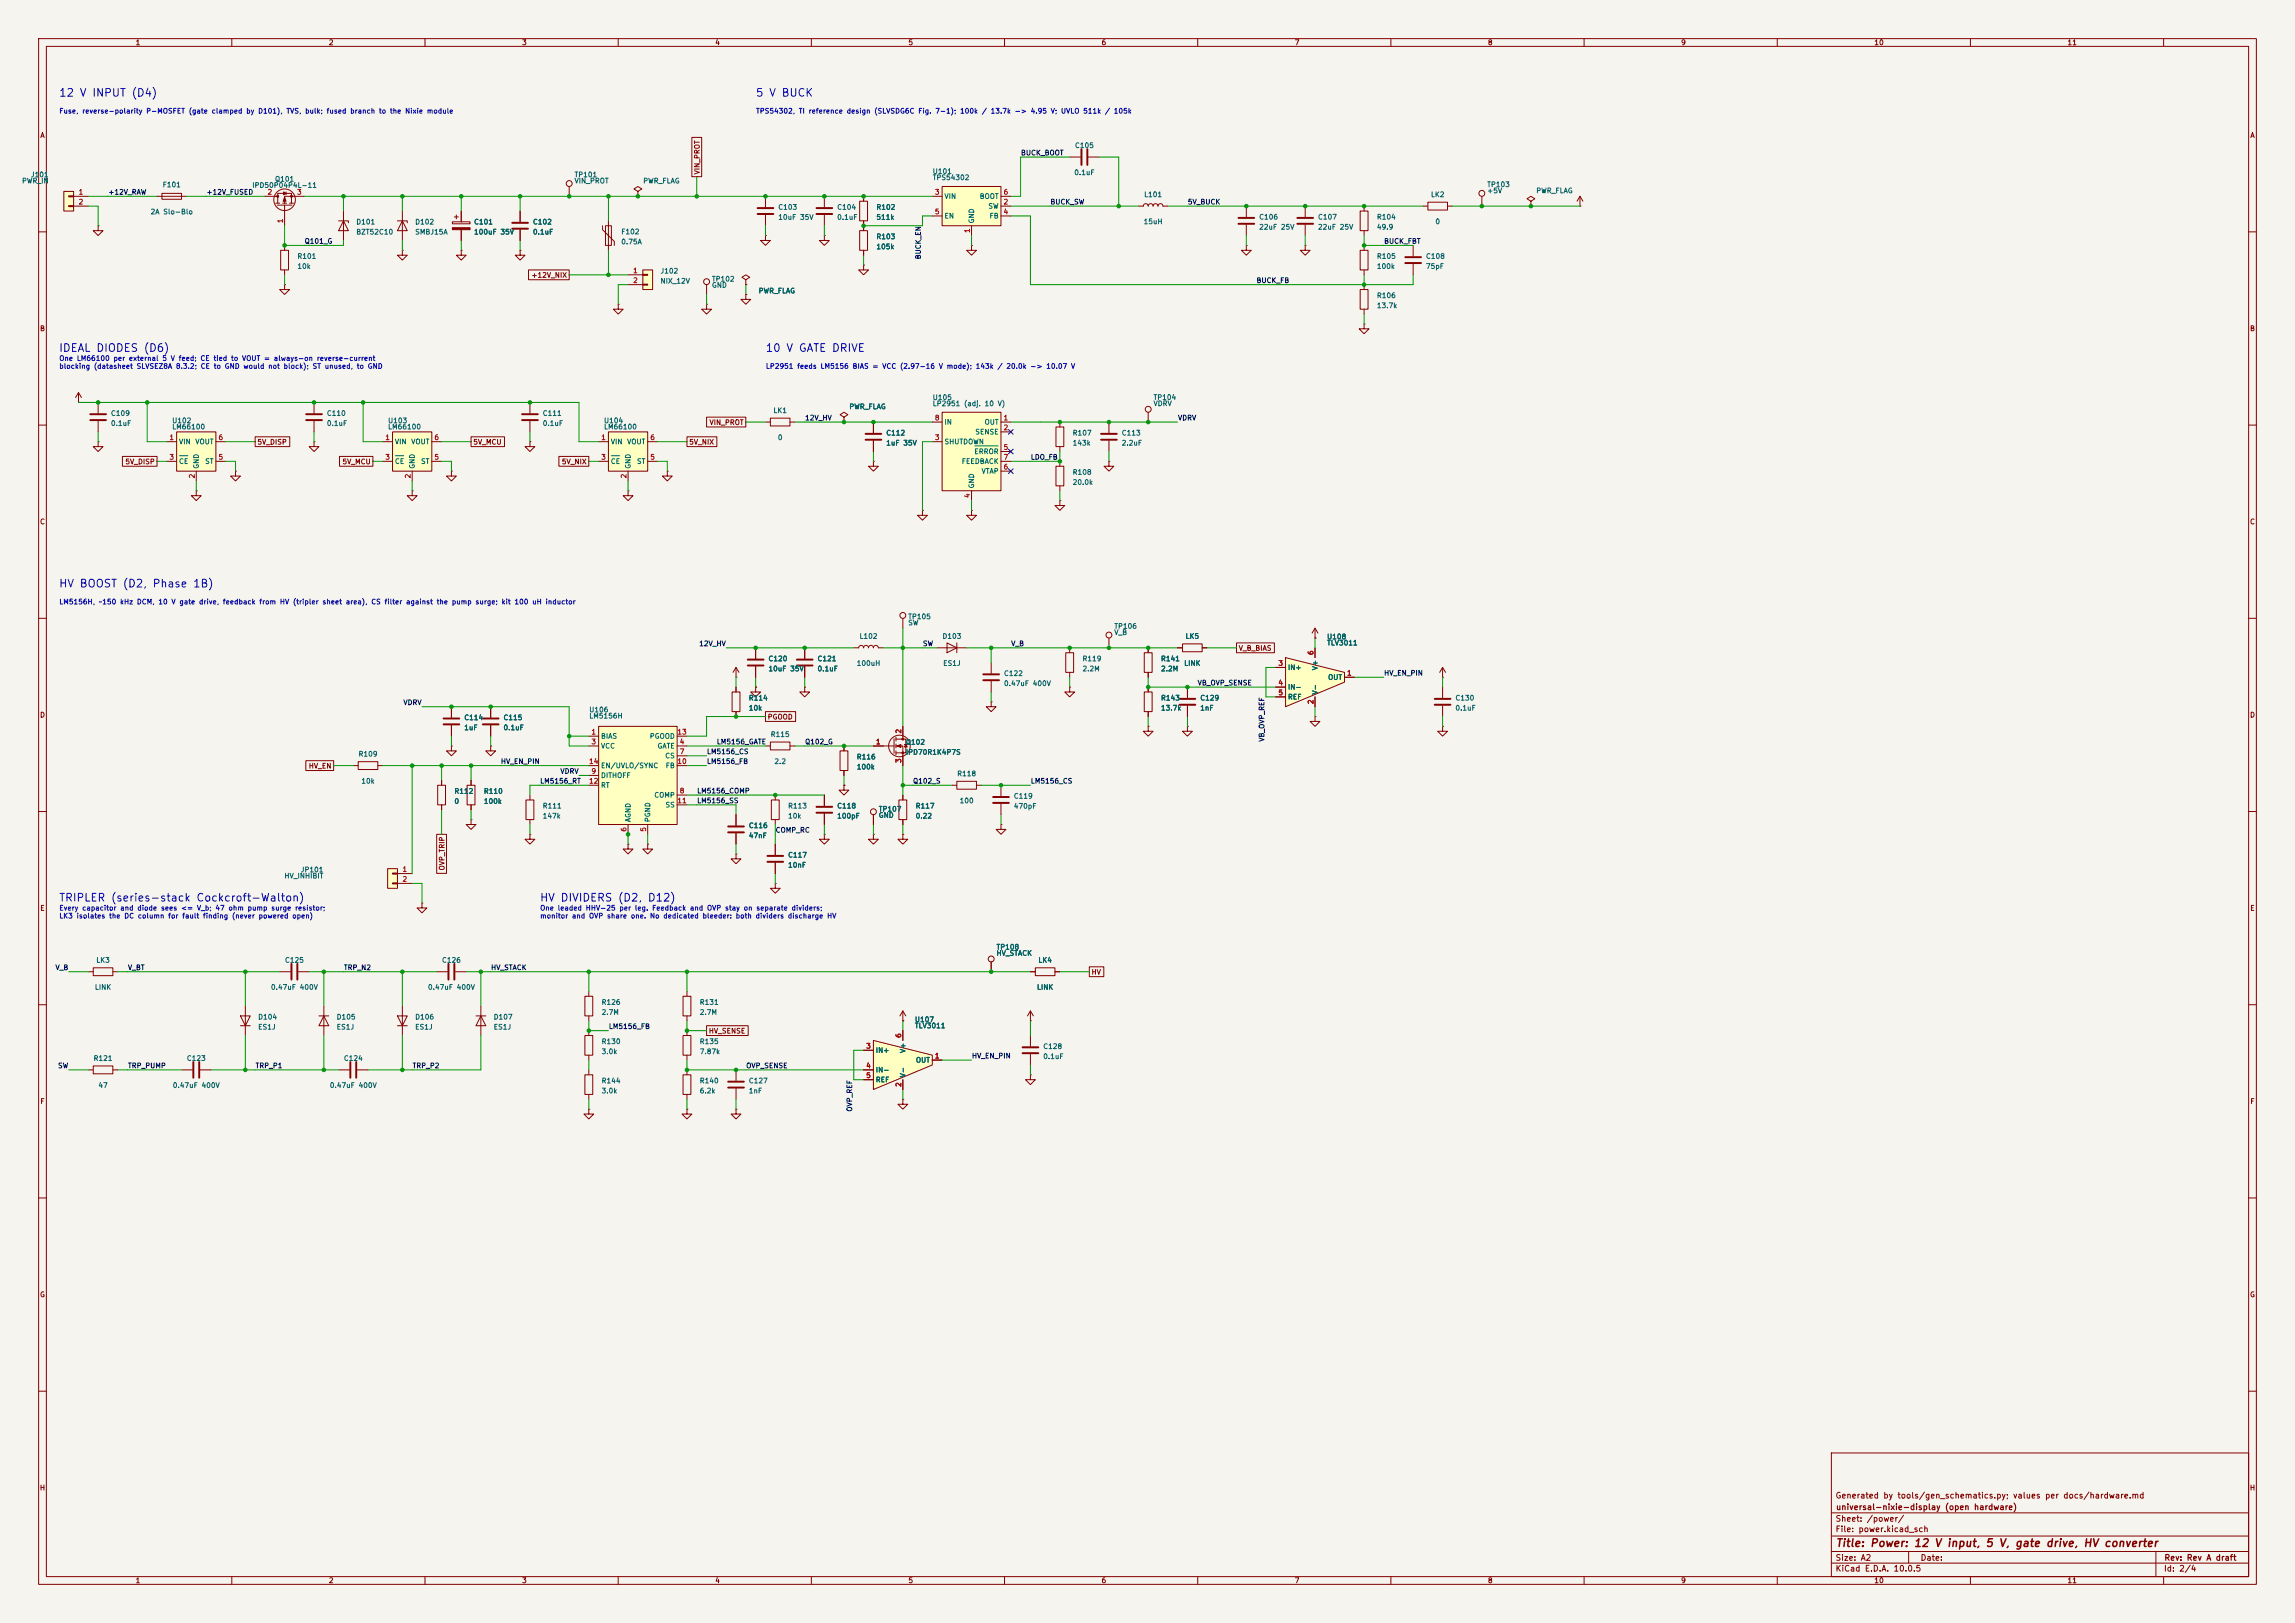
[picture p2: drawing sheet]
<svg xmlns="http://www.w3.org/2000/svg" width="594mm" height="420mm" viewBox="0 0 594 420" stroke-linecap="round" stroke-linejoin="round" font-family="sans-serif">
<defs><g id="words">
<g font-size="2" fill="#0000c2">
<text x="15.1" y="25.5">12 V INPUT (D4)</text>
<text x="195.5" y="25.5">5 V BUCK</text>
<text x="15.1" y="91.5">IDEAL DIODES (D6)</text>
<text x="198" y="91.5">10 V GATE DRIVE</text>
<text x="15.1" y="152.5">HV BOOST (D2, Phase 1B)</text>
<text x="15.1" y="233.8">TRIPLER (series-stack Cockcroft-Walton)</text>
<text x="139.6" y="233.8">HV DIVIDERS (D2, D12)</text>
</g>
<text font-size="2" fill="#840000" x="475" y="400.8">Title: Power: 12 V input, 5 V, gate drive, HV converter</text>
<g font-size="1.5" fill="#840000">
<text x="475" y="388.1">Generated by tools/gen_schematics.py; values per docs/hardware.md</text>
<text x="475" y="394.1">Sheet: /power/</text>
<text x="475.1" y="391.1">universal-nixie-display (open hardware)</text>
<text x="475" y="396.8">File: power.kicad_sch</text>
<text x="475" y="407">KiCad E.D.A. 10.0.5</text>
<text x="475" y="404.2">Size: A2</text>
<text x="497" y="404.2">Date:</text>
<text x="560" y="407">Id: 2/4</text>
<text x="560.1" y="404.2">Rev: Rev A draft</text>
</g>
<g font-size="1.3" fill="#840000">
<text x="35" y="12">1</text>
<text x="85" y="12">2</text>
<text x="135" y="12">3</text>
<text x="185" y="12">4</text>
<text x="235" y="12">5</text>
<text x="285" y="12">6</text>
<text x="335" y="12">7</text>
<text x="385" y="12">8</text>
<text x="435" y="12">9</text>
<text x="485" y="12">10</text>
<text x="535" y="12">11</text>
<text x="10.3" y="36">A</text>
<text x="582.3" y="36">A</text>
<text x="181.4" y="45.3" transform="rotate(-90 181.4 45.3)">VIN_PROT</text>
<text x="137.4" y="72.2">+12V_NIX</text>
<text x="10.2" y="86">B</text>
<text x="582.2" y="86">B</text>
<text x="183.5" y="110.3">VIN_PROT</text>
<text x="66.5" y="115.4">5V_DISP</text>
<text x="122.4" y="115.4">5V_MCU</text>
<text x="178.2" y="115.4">5V_NIX</text>
<text x="32.3" y="120.4">5V_DISP</text>
<text x="88.5" y="120.4">5V_MCU</text>
<text x="145.3" y="120.4">5V_NIX</text>
<text x="10.2" y="136">C</text>
<text x="582.2" y="136">C</text>
<text x="320.5" y="168.7">V_B_BIAS</text>
<text x="10.2" y="186">D</text>
<text x="582.2" y="186">D</text>
<text x="198.6" y="186.5">PGOOD</text>
<text x="79.8" y="199.2">HV_EN</text>
<text x="115.4" y="225.4" transform="rotate(-90 115.4 225.4)">OVP_TRIP</text>
<text x="10.3" y="236">E</text>
<text x="582.3" y="236">E</text>
<text x="282.4" y="252.5">HV</text>
<text x="183.3" y="267.8">HV_SENSE</text>
<text x="10.3" y="286">F</text>
<text x="582.3" y="286">F</text>
<text x="10.2" y="336">G</text>
<text x="582.2" y="336">G</text>
<text x="10.2" y="386">H</text>
<text x="582.2" y="386">H</text>
<text x="35" y="410">1</text>
<text x="85" y="410">2</text>
<text x="135" y="410">3</text>
<text x="185" y="410">4</text>
<text x="235" y="410">5</text>
<text x="285" y="410">6</text>
<text x="335" y="410">7</text>
<text x="385" y="410">8</text>
<text x="435" y="410">9</text>
<text x="485" y="410">10</text>
<text x="535" y="410">11</text>
</g>
<g font-size="1.3" fill="#0000c2">
<text x="15.2" y="29.7">Fuse, reverse-polarity P-MOSFET (gate clamped by D101), TVS, bulk; fused branch to the Nixie module</text>
<text x="195.6" y="29.7">TPS54302, TI reference design (SLVSDG6C Fig. 7-1); 100k / 13.7k -&gt; 4.95 V; UVLO 511k / 105k</text>
<text x="15.2" y="93.7">One LM66100 per external 5 V feed; CE tied to VOUT = always-on reverse-current</text>
<text x="15.2" y="95.7">blocking (datasheet SLVSEZ8A 8.3.2; CE to GND would not block); ST unused, to GND</text>
<text x="198.1" y="95.7">LP2951 feeds LM5156 BIAS = VCC (2.97-16 V mode); 143k / 20.0k -&gt; 10.07 V</text>
<text x="15.2" y="156.7">LM5156H, ~150 kHz DCM, 10 V gate drive, feedback from HV (tripler sheet area), CS filter against the pump surge; kit 100 uH inductor</text>
<text x="15.2" y="235.9">Every capacitor and diode sees &lt;= V_b; 47 ohm pump surge resistor;</text>
<text x="15.2" y="238">LK3 isolates the DC column for fault finding (never powered open)</text>
<text x="139.7" y="235.9">One leaded HHV-25 per leg. Feedback and OVP stay on separate dividers;</text>
<text x="139.7" y="238">monitor and OVP share one. No dedicated bleeder: both dividers discharge HV</text>
</g>
<g font-size="1.3" fill="#0f0f0f">
<text x="264.1" y="40.5">BUCK_BOOT</text>
<text x="27.9" y="50.7">+12V_RAW</text>
<text x="53.3" y="50.7">+12V_FUSED</text>
<text x="271.8" y="53.2">BUCK_SW</text>
<text x="307.3" y="53.2">5V_BUCK</text>
<text x="78.7" y="63.4">Q101_G</text>
<text x="358.1" y="63.4">BUCK_FBT</text>
<text x="238.6" y="67.2" transform="rotate(-90 238.6 67.2)">BUCK_EN</text>
<text x="325.1" y="73.5">BUCK_FB</text>
<text x="208.3" y="109.1">12V_HV</text>
<text x="304.8" y="109.1">VDRV</text>
<text x="266.7" y="119.3">LDO_FB</text>
<text x="180.8" y="167.5">12V_HV</text>
<text x="238.7" y="167.5">SW</text>
<text x="261.6" y="167.5">V_B</text>
<text x="309.9" y="177.7">VB_OVP_SENSE</text>
<text x="358.1" y="175.1">HV_EN_PIN</text>
<text x="104.3" y="182.8">VDRV</text>
<text x="129.5" y="198">HV_EN_PIN</text>
<text x="182.9" y="195.5">LM5156_CS</text>
<text x="182.9" y="198">LM5156_FB</text>
<text x="185.4" y="192.9">LM5156_GATE</text>
<text x="208.3" y="192.9">Q102_G</text>
<text x="327.5" y="192.1" transform="rotate(-90 327.5 192.1)">VB_OVP_REF</text>
<text x="139.7" y="203.1">LM5156_RT</text>
<text x="144.9" y="200.5">VDRV</text>
<text x="236.2" y="203.1">Q102_S</text>
<text x="266.7" y="203.1">LM5156_CS</text>
<text x="180.3" y="208.2">LM5156_SS</text>
<text x="180.3" y="205.6">LM5156_COMP</text>
<text x="200.6" y="215.8">COMP_RC</text>
<text x="14.2" y="251.3">V_B</text>
<text x="33" y="251.3">V_BT</text>
<text x="88.9" y="251.3">TRP_N2</text>
<text x="127" y="251.3">HV_STACK</text>
<text x="157.5" y="266.6">LM5156_FB</text>
<text x="251.4" y="274.2">HV_EN_PIN</text>
<text x="14.9" y="276.7">SW</text>
<text x="33" y="276.7">TRP_PUMP</text>
<text x="66" y="276.7">TRP_P1</text>
<text x="106.7" y="276.7">TRP_P2</text>
<text x="193" y="276.7">OVP_SENSE</text>
<text x="220.9" y="287.8" transform="rotate(-90 220.9 287.8)">OVP_REF</text>
</g>
<g font-size="1.3" fill="#006464">
<text x="278.1" y="38.6">C105</text>
<text x="5.6" y="47.8">PWR_IN</text>
<text x="7.9" y="46.2">J101</text>
<text x="71.1" y="47.3">Q101</text>
<text x="148.6" y="46.2">TP101</text>
<text x="148.6" y="47.8">VIN_PROT</text>
<text x="166.4" y="47.8">PWR_FLAG</text>
<text x="241.3" y="45.3">U101</text>
<text x="241.3" y="46.9">TPS54302</text>
<text x="277.9" y="45.6">0.1uF</text>
<text x="42" y="48.8">F101</text>
<text x="65.2" y="48.9">IPD50P04P4L-11</text>
<text x="244.3" y="51.8">VIN</text>
<text x="253.4" y="51.8">BOOT</text>
<text x="296" y="51.3">L101</text>
<text x="370.2" y="51.3">LK2</text>
<text x="384.8" y="48.7">TP103</text>
<text x="384.8" y="50.3">+5V</text>
<text x="397.5" y="50.3">PWR_FLAG</text>
<text x="38.8" y="55.8">2A Slo-Blo</text>
<text x="92.1" y="58.4">D101</text>
<text x="107.3" y="58.4">D102</text>
<text x="122.6" y="58.4">C101</text>
<text x="137.8" y="58.4">C102</text>
<text x="201.3" y="54.6">C103</text>
<text x="201.3" y="57.2">10uF 35V</text>
<text x="216.5" y="54.6">C104</text>
<text x="216.5" y="57.2">0.1uF</text>
<text x="226.7" y="54.6">R102</text>
<text x="226.7" y="57.2">511k</text>
<text x="244.3" y="56.8">EN</text>
<text x="252.4" y="57.9" transform="rotate(-90 252.4 57.9)">GND</text>
<text x="255.7" y="54.3">SW</text>
<text x="256" y="56.8">FB</text>
<text x="295.9" y="58.3">15uH</text>
<text x="325.8" y="57.1">C106</text>
<text x="325.8" y="59.7">22uF 25V</text>
<text x="341" y="57.1">C107</text>
<text x="341" y="59.7">22uF 25V</text>
<text x="356.2" y="57.1">R104</text>
<text x="356.2" y="59.7">49.9</text>
<text x="371.4" y="58.3">0</text>
<text x="92.1" y="61">BZT52C10</text>
<text x="107.3" y="61">SMBJ15A</text>
<text x="122.6" y="61">100uF 35V</text>
<text x="137.8" y="61">0.1uF</text>
<text x="160.7" y="60.9">F102</text>
<text x="160.7" y="63.5">0.75A</text>
<text x="226.7" y="62.2">R103</text>
<text x="226.7" y="64.8">105k</text>
<text x="76.8" y="67.3">R101</text>
<text x="76.8" y="69.9">10k</text>
<text x="170.8" y="71.1">J102</text>
<text x="356.2" y="67.3">R105</text>
<text x="356.2" y="69.9">100k</text>
<text x="368.9" y="67.3">C108</text>
<text x="368.9" y="69.9">75pF</text>
<text x="170.8" y="73.7">NIX_12V</text>
<text x="184.1" y="73.2">TP102</text>
<text x="184.1" y="74.8">GND</text>
<text x="196.2" y="76.2">PWR_FLAG</text>
<text x="356.2" y="77.4">R106</text>
<text x="356.2" y="80">13.7k</text>
<text x="28.6" y="107.9">C109</text>
<text x="84.5" y="107.9">C110</text>
<text x="140.3" y="107.9">C111</text>
<text x="200" y="107.2">LK1</text>
<text x="219.7" y="106.2">PWR_FLAG</text>
<text x="241.3" y="103.8">U105</text>
<text x="241.3" y="105.4">LP2951 (adj. 10 V)</text>
<text x="298.4" y="103.8">TP104</text>
<text x="298.4" y="105.4">VDRV</text>
<text x="28.6" y="110.5">0.1uF</text>
<text x="44.4" y="109.8">U102</text>
<text x="44.4" y="111.4">LM66100</text>
<text x="84.5" y="110.5">0.1uF</text>
<text x="100.3" y="109.8">U103</text>
<text x="100.3" y="111.4">LM66100</text>
<text x="140.3" y="110.5">0.1uF</text>
<text x="156.2" y="109.8">U104</text>
<text x="156.2" y="111.4">LM66100</text>
<text x="229.2" y="113">C112</text>
<text x="244.3" y="110.2">IN</text>
<text x="252.3" y="112.7">SENSE</text>
<text x="254.7" y="110.2">OUT</text>
<text x="277.5" y="113">R107</text>
<text x="290.2" y="113">C113</text>
<text x="46.2" y="115.3">VIN</text>
<text x="50.4" y="115.3">VOUT</text>
<text x="102.1" y="115.3">VIN</text>
<text x="106.3" y="115.3">VOUT</text>
<text x="158" y="115.3">VIN</text>
<text x="162.2" y="115.3">VOUT</text>
<text x="201.2" y="114.2">0</text>
<text x="229.2" y="115.6">1uF 35V</text>
<text x="244.3" y="115.3">SHUTDOWN</text>
<text x="252.1" y="117.8">ERROR</text>
<text x="277.5" y="115.6">143k</text>
<text x="290.2" y="115.6">2.2uF</text>
<text x="46.2" y="120.3">CE</text>
<text x="51.8" y="121.4" transform="rotate(-90 51.8 121.4)">GND</text>
<text x="53" y="120.3">ST</text>
<text x="102.1" y="120.3">CE</text>
<text x="107.6" y="121.4" transform="rotate(-90 107.6 121.4)">GND</text>
<text x="108.8" y="120.3">ST</text>
<text x="158" y="120.3">CE</text>
<text x="163.5" y="121.4" transform="rotate(-90 163.5 121.4)">GND</text>
<text x="164.7" y="120.3">ST</text>
<text x="248.8" y="120.3">FEEDBACK</text>
<text x="253.9" y="122.9">VTAP</text>
<text x="277.5" y="123.2">R108</text>
<text x="277.5" y="125.8">20.0k</text>
<text x="252.4" y="126.5" transform="rotate(-90 252.4 126.5)">GND</text>
<text x="234.9" y="160.5">TP105</text>
<text x="222.3" y="165.6">L102</text>
<text x="234.9" y="162.1">SW</text>
<text x="243.8" y="165.6">D103</text>
<text x="288.3" y="163">TP106</text>
<text x="288.3" y="164.6">V_B</text>
<text x="306.7" y="165.6">LK5</text>
<text x="343.3" y="165.7">U108</text>
<text x="343.3" y="167.3">TLV3011</text>
<text x="198.8" y="171.4">C120</text>
<text x="211.5" y="171.4">C121</text>
<text x="221.6" y="172.6">100uH</text>
<text x="244" y="172.6">ES1J</text>
<text x="280" y="171.4">R119</text>
<text x="300.4" y="171.4">R141</text>
<text x="306.4" y="172.6">LINK</text>
<text x="333.2" y="173.7">IN+</text>
<text x="341.3" y="173.6" transform="rotate(-90 341.3 173.6)">V+</text>
<text x="198.8" y="174">10uF 35V</text>
<text x="211.5" y="174">0.1uF</text>
<text x="259.7" y="175.2">C122</text>
<text x="259.7" y="177.8">0.47uF 400V</text>
<text x="280" y="174">2.2M</text>
<text x="300.4" y="174">2.2M</text>
<text x="333.2" y="178.8">IN-</text>
<text x="341.3" y="179.9" transform="rotate(-90 341.3 179.9)">V-</text>
<text x="343.6" y="176.2">OUT</text>
<text x="152.4" y="184.6">U106</text>
<text x="193.7" y="181.6">R114</text>
<text x="193.7" y="184.2">10k</text>
<text x="300.4" y="181.6">R143</text>
<text x="300.4" y="184.2">13.7k</text>
<text x="310.5" y="181.6">C129</text>
<text x="310.5" y="184.2">1nF</text>
<text x="333.2" y="181.3">REF</text>
<text x="376.6" y="181.6">C130</text>
<text x="376.6" y="184.2">0.1uF</text>
<text x="120" y="186.7">C114</text>
<text x="120" y="189.3">1uF</text>
<text x="130.2" y="186.7">C115</text>
<text x="130.2" y="189.3">0.1uF</text>
<text x="152.4" y="186.2">LM5156H</text>
<text x="155.4" y="191.5">BIAS</text>
<text x="168.1" y="191.5">PGOOD</text>
<text x="199.4" y="191">R115</text>
<text x="92.7" y="196.1">R109</text>
<text x="155.4" y="194">VCC</text>
<text x="170" y="194">GATE</text>
<text x="172" y="196.5">CS</text>
<text x="221.6" y="196.8">R116</text>
<text x="234.3" y="193">Q102</text>
<text x="234.3" y="195.6">IPD70R1K4P7S</text>
<text x="93.4" y="203.1">10k</text>
<text x="155.4" y="201.6">DITHOFF</text>
<text x="155.4" y="199.1">EN/UVLO/SYNC</text>
<text x="172.2" y="199.1">FB</text>
<text x="200.3" y="198">2.2</text>
<text x="221.6" y="199.4">100k</text>
<text x="247.6" y="201.2">R118</text>
<text x="117.5" y="205.7">R112</text>
<text x="117.5" y="208.3">0</text>
<text x="125.1" y="205.7">R110</text>
<text x="125.1" y="208.3">100k</text>
<text x="140.3" y="209.5">R111</text>
<text x="155.4" y="204.2">RT</text>
<text x="169.2" y="206.7">COMP</text>
<text x="172.1" y="209.2">SS</text>
<text x="203.8" y="209.5">R113</text>
<text x="216.5" y="209.5">C118</text>
<text x="236.9" y="209.5">R117</text>
<text x="248.2" y="208.2">100</text>
<text x="262.3" y="207">C119</text>
<text x="262.3" y="209.6">470pF</text>
<text x="140.3" y="212.1">147k</text>
<text x="163.5" y="212.9" transform="rotate(-90 163.5 212.9)">AGND</text>
<text x="168.6" y="212.9" transform="rotate(-90 168.6 212.9)">PGND</text>
<text x="193.7" y="214.6">C116</text>
<text x="203.8" y="212.1">10k</text>
<text x="216.5" y="212.1">100pF</text>
<text x="227.3" y="210.3">TP107</text>
<text x="227.3" y="211.9">GND</text>
<text x="236.9" y="212.1">0.22</text>
<text x="193.7" y="217.2">47nF</text>
<text x="73.5" y="227.6">HV_INHIBIT</text>
<text x="77.7" y="226">JP101</text>
<text x="203.8" y="222.2">C117</text>
<text x="203.8" y="224.8">10nF</text>
<text x="24.8" y="249.4">LK3</text>
<text x="73.6" y="249.4">C125</text>
<text x="114.3" y="249.4">C126</text>
<text x="257.8" y="246">TP108</text>
<text x="257.8" y="247.6">HV_STACK</text>
<text x="268.6" y="249.4">LK4</text>
<text x="24.4" y="256.4">LINK</text>
<text x="70" y="256.4">0.47uF 400V</text>
<text x="110.6" y="256.4">0.47uF 400V</text>
<text x="268.3" y="256.4">LINK</text>
<text x="155.6" y="260.3">R126</text>
<text x="155.6" y="262.9">2.7M</text>
<text x="181" y="260.3">R131</text>
<text x="181" y="262.9">2.7M</text>
<text x="66.7" y="264.1">D104</text>
<text x="66.7" y="266.7">ES1J</text>
<text x="87" y="264.1">D105</text>
<text x="87" y="266.7">ES1J</text>
<text x="107.3" y="264.1">D106</text>
<text x="107.3" y="266.7">ES1J</text>
<text x="127.6" y="264.1">D107</text>
<text x="127.6" y="266.7">ES1J</text>
<text x="236.7" y="264.8">U107</text>
<text x="236.7" y="266.4">TLV3011</text>
<text x="24.1" y="274.8">R121</text>
<text x="48.2" y="274.8">C123</text>
<text x="88.9" y="274.8">C124</text>
<text x="155.6" y="270.5">R130</text>
<text x="155.6" y="273.1">3.0k</text>
<text x="181" y="270.5">R135</text>
<text x="181" y="273.1">7.87k</text>
<text x="226.5" y="272.7">IN+</text>
<text x="234.6" y="272.6" transform="rotate(-90 234.6 272.6)">V+</text>
<text x="236.9" y="275.3">OUT</text>
<text x="269.9" y="271.7">C128</text>
<text x="269.9" y="274.3">0.1uF</text>
<text x="25.3" y="281.8">47</text>
<text x="44.6" y="281.8">0.47uF 400V</text>
<text x="85.2" y="281.8">0.47uF 400V</text>
<text x="155.6" y="280.6">R144</text>
<text x="181" y="280.6">R140</text>
<text x="193.7" y="280.6">C127</text>
<text x="226.5" y="277.8">IN-</text>
<text x="226.5" y="280.4">REF</text>
<text x="234.6" y="278.9" transform="rotate(-90 234.6 278.9)">V-</text>
<text x="155.6" y="283.2">3.0k</text>
<text x="181" y="283.2">6.2k</text>
<text x="193.7" y="283.2">1nF</text>
</g>
<g font-size="1.3" fill="#a90000">
<text x="20.2" y="50.7">1</text>
<text x="20.2" y="53.2">2</text>
<text x="69.1" y="50.7">2</text>
<text x="76.7" y="50.7">3</text>
<text x="241.8" y="50.7">3</text>
<text x="259.6" y="53.2">2</text>
<text x="259.6" y="50.7">6</text>
<text x="73.5" y="57.9" transform="rotate(-90 73.5 57.9)">1</text>
<text x="241.8" y="55.7">5</text>
<text x="259.6" y="55.7">4</text>
<text x="251.3" y="60.4" transform="rotate(-90 251.3 60.4)">1</text>
<text x="163.7" y="71">1</text>
<text x="163.7" y="73.5">2</text>
<text x="241.8" y="109.1">8</text>
<text x="259.6" y="109.1">1</text>
<text x="259.6" y="111.6">2</text>
<text x="43.7" y="114.2">1</text>
<text x="43.7" y="119.2">3</text>
<text x="56.4" y="119.2">5</text>
<text x="56.4" y="114.2">6</text>
<text x="99.6" y="114.2">1</text>
<text x="99.6" y="119.2">3</text>
<text x="112.3" y="119.2">5</text>
<text x="112.3" y="114.2">6</text>
<text x="155.5" y="114.2">1</text>
<text x="155.5" y="119.2">3</text>
<text x="168.2" y="119.2">5</text>
<text x="168.2" y="114.2">6</text>
<text x="241.8" y="114.2">3</text>
<text x="259.6" y="116.7">5</text>
<text x="259.6" y="119.2">7</text>
<text x="50.7" y="123.9" transform="rotate(-90 50.7 123.9)">2</text>
<text x="106.5" y="123.9" transform="rotate(-90 106.5 123.9)">2</text>
<text x="162.4" y="123.9" transform="rotate(-90 162.4 123.9)">2</text>
<text x="259.6" y="121.8">6</text>
<text x="251.3" y="129" transform="rotate(-90 251.3 129)">4</text>
<text x="330.7" y="172.6">3</text>
<text x="340.2" y="169.6" transform="rotate(-90 340.2 169.6)">6</text>
<text x="330.7" y="177.7">4</text>
<text x="348.5" y="175.1">1</text>
<text x="330.7" y="180.2">5</text>
<text x="340.2" y="182.3" transform="rotate(-90 340.2 182.3)">2</text>
<text x="152.9" y="190.4">1</text>
<text x="175.2" y="190.4">13</text>
<text x="233.5" y="190" transform="rotate(-90 233.5 190)">2</text>
<text x="152.3" y="198">14</text>
<text x="152.9" y="192.9">3</text>
<text x="175.2" y="198">10</text>
<text x="175.8" y="192.9">4</text>
<text x="175.8" y="195.4">7</text>
<text x="226.6" y="192.9">1</text>
<text x="233.5" y="197.6" transform="rotate(-90 233.5 197.6)">3</text>
<text x="152.3" y="203.1">12</text>
<text x="152.9" y="200.5">9</text>
<text x="175.2" y="208.1">11</text>
<text x="175.8" y="205.6">8</text>
<text x="162.4" y="215.4" transform="rotate(-90 162.4 215.4)">6</text>
<text x="167.5" y="215.4" transform="rotate(-90 167.5 215.4)">5</text>
<text x="104" y="225.9">1</text>
<text x="104" y="228.5">2</text>
<text x="233.5" y="268.7" transform="rotate(-90 233.5 268.7)">6</text>
<text x="224.1" y="271.6">3</text>
<text x="241.8" y="274.2">1</text>
<text x="224.1" y="276.7">4</text>
<text x="224.1" y="279.3">5</text>
<text x="233.5" y="281.4" transform="rotate(-90 233.5 281.4)">2</text>
</g>
</g></defs>
<path d="M0 0h594v420h-594z" fill="#f5f4ef" stroke="#f5f4ef" stroke-width=".26"/>
<g fill="none" stroke="#840000" stroke-width=".26">
<path d="M10 10h574v400h-574zM12 12h570v396h-570zM60 10v2M110 10v2M160 10v2M210 10v2M260 10v2M310 10v2M360 10v2M410 10v2M460 10v2M510 10v2"/>
<path d="M560 10v2M10 60h2M582 60h2M10 110h2M582 110h2M10 160h2M582 160h2M10 210h2M582 210h2M10 260h2M582 260h2M10 310h2"/>
<path d="M582 310h2M10 360h2M474 376h108v32h-108zM582 360h2M474 397.5h108M474 391.5h108M60 408v2M110 408v2M160 408v2M210 408v2M260 408v2M310 408v2"/>
<path d="M360 408v2M410 408v2M460 408v2M474 404.5h108M474 401.5h108M494 401.5v3M510 408v2M558 401.5v6.5M560 408v2"/>
</g>
<path d="M332.7 170.2l15.3 3.8v2.5l-15.3 6.4z" fill="#ffffc2"/>
<g fill="none" stroke="#840000" stroke-width=".26">
<path d="M156 58.4v1l3 3.1v1M156.7 58.4h1.5v5.1h-1.5zM157.5 57.2v7.6M198.1 50.8v2.8M198.1 55.6v2.8M213.4 50.8v2.8M213.4 55.6v2.8M222.5 52.1h2v5.1h-2zM222.5 59.7h2v5.1h-2zM223.5 50.8v1.3M223.5 57.2v2.5M276.9 40.6h2.8"/>
<path d="M281.7 40.6h2.8M193 72.4l1.1-.6-1.1-.7-1 .7 1 .6v1.3M193 73.7h.1M198.1 61v1.2h1.3l-1.3 1.3-1.3-1.3h1.3M198.1 61h.1M213.4 61v1.2h1.2l-1.2 1.3-1.3-1.3h1.3M213.4 61h.1M223.5 68.6v1.3h1.3l-1.3 1.2-1.3-1.2h1.3M223.5 68.6h.1M223.5 64.8v1.2M297.2 106.7v2.5M50.8 127v1.3h1.3l-1.3 1.2-1.3-1.2h1.3"/>
<path d="M50.8 127h.1M195.6 167.6v2.8M195.6 172.5v2.8M208.3 177.8v1.3h1.2l-1.2 1.2-1.3-1.2h1.3M208.3 177.8h.1M208.3 167.6v2.8M208.3 172.5v2.8M256.5 171.5v2.7M256.5 176.3v2.8M275.8 168.9h2.1v5.1h-2.1zM276.9 177.8v1.3h1.2l-1.2 1.2-1.3-1.2h1.3M276.9 177.8h.1"/>
<path d="M276.9 167.6v1.3M276.9 174v1.3M304.8 167.6h1.3M306.1 166.6h5v2.1h-5zM311.1 167.6h1.3M330.2 172.7h2.5M330.2 177.8h2.5M332.7 170.2l15.3 3.8v2.5l-15.3 6.4zM340.4 165.1h.1M340.4 162.6v2.5M340.4 167.6v2.6M340.4 162.6l-.8 1.2"/>
<path d="M340.4 162.6l.7 1.2M348 175.3h2.5M330.2 180.3h2.5M340.4 185.4v1.3h1.2l-1.2 1.3-1.3-1.3h1.3M340.4 185.4h.1M340.4 180.3v2.6M373.4 188v1.2h1.2l-1.2 1.3-1.3-1.3h1.3M373.4 188h.1M123.2 262.9h2.5M124.5 262.9l1.2 2.5h-2.5zM124.5 260.4v7.6"/>
<circle cx="297.2" cy="105.9" r=".76"/>
</g>
<path d="M279.9 38.6v4.1M281.4 38.6v4.1M196.1 53.8h4.1M196.1 55.4h4.1M211.3 53.8h4.1M211.3 55.4h4.1M193.5 170.7h4.1M193.5 172.2h4.1M206.2 170.7h4.1M206.2 172.2h4.1M254.5 174.5h4.1M254.5 176h4.1" fill="none" stroke="#840000" stroke-width=".51"/>
<path d="M243.8 48.3h15.3v10.1h-15.3z" fill="#ffffc2"/>
<g fill="none" stroke="#840000" stroke-width=".26">
<path d="M117.1 57.4h4.6v.5h-4.6zM117.6 56.1h1M118.1 55.6v1M119.4 54.6v2.8M119.4 59.4v2.8M134.6 54.6v2.8M134.6 59.4v2.8M241.3 50.8h2.5M241.3 55.9h2.5M243.8 48.3h15.3v10.1h-15.3zM251.5 58.4v2.6M259.1 53.3h2.5"/>
<path d="M259.1 50.8h2.5M259.1 55.9h2.5M294.6 53.3h1.3l.2-.4 .4-.2 .5 .2 .2 .4 .2-.4 .4-.2 .5 .2 .1 .4 .2-.4 .5-.2 .4 .2 .2 .4 .2-.4 .5-.2 .4 .2 .2 .4h1.3M337.8 53.3v2.8M337.8 58.2v2.8M134.6 64.8v1.2h1.3l-1.3 1.3-1.3-1.3h1.3M134.6 64.8h.1M251.5 63.5v1.3h1.2l-1.2 1.2-1.3-1.2h1.3M251.5 63.5h.1M287 119.4v1.3h1.3l-1.3 1.2-1.3-1.2h1.3M287 119.4h.1M287 109.2v2.8"/>
<path d="M287 114v2.8M172.7 121.9v1.3h1.3l-1.3 1.3-1.3-1.3h1.3M172.7 121.9h.1M296.2 168.9h2v5.1h-2zM296.2 179.1h2v5.1h-2zM297.2 167.6v1.3M297.2 174v1.3M297.2 177.8v1.3M307.3 177.8v2.8M91.4 198.1h1.3M92.7 197.1h5.1v2h-5.1zM97.8 198.1h1.3"/>
<path d="M116.8 193v1.3h1.3l-1.3 1.3-1.2-1.3h1.2M116.8 193h.1M116.8 182.9v2.8M116.8 187.7v2.8M297.2 188v1.2h1.2l-1.2 1.3-1.3-1.3h1.3M297.2 188h.1M297.2 184.2v1.2M307.3 188v1.2h1.3l-1.3 1.3-1.2-1.3h1.2M307.3 188h.1M307.3 182.6v2.8"/>
</g>
<path d="M132.6 57.7h4.1M132.6 59.2h4.1M335.8 56.4h4.1M335.8 57.9h4.1M285 112.3h4.1M285 113.8h4.1M114.8 185.9h4.1M114.8 187.5h4.1M305.3 180.8h4.1M305.3 182.4h4.1" fill="none" stroke="#840000" stroke-width=".51"/>
<path d="M117.1 58.9h4.6v.5h-4.6z" fill="#840000" stroke="#840000" stroke-width=".26"/>
<path d="M226.1 269.2l15.2 3.9v2.5l-15.2 6.3z" fill="#ffffc2"/>
<path d="M337.8 63.5v1.3h1.3l-1.3 1.2-1.3-1.2h1.3M337.8 63.5h.1M223.5 271.8h2.6M223.5 276.9h2.6M223.5 279.4h2.6M226.1 269.2l15.2 3.9v2.5l-15.2 6.3zM233.7 266.7v2.5M233.7 279.4v2.5M241.3 274.3h2.5" fill="none" stroke="#840000" stroke-width=".26"/>
<path d="M16.5 49.5h2.5v5.1h-2.5z" fill="#ffffc2"/>
<g fill="none" stroke="#840000" stroke-width=".26">
<path d="M16.5 49.5h2.5v5.1h-2.5zM17.8 50.7h1.2v.2h-1.2zM17.8 53.2h1.2v.3h-1.2zM19 50.8h3.9M19 53.3h3.9M25.4 58.4v1.3h1.3l-1.3 1.3-1.3-1.3h1.3M25.4 58.4h.1M40.6 50.8h7.7M41.9 50h5.1v1.6h-5.1zM68.6 50.8h3.3M71.4 52.6h1M71.8 53.1h3.8"/>
<path d="M71.9 52.6v-2.6h3.5v2.6M73.2 52.6h1M73.4 49.7l.6 .3-.6 .4zM73.7 53.1v5.3M74 49.7v.7M74.9 52.6h1M78.7 50.8h-5v1.8M87.6 57.2h2.6v.5M88.9 57.2l1.3 2.5h-2.6zM88.9 54.6v7.6M102.9 57.2h2.5v.5M104.1 57.2l1.3 2.5h-2.5z"/>
<path d="M104.1 54.6v7.6M322.6 53.3v2.8M322.6 58.2v2.8M352 54.6h2.1v5.1h-2.1zM353.1 53.3v1.3M353.1 59.7v1.3M368.3 53.3h1.3M369.6 52.3h5v2.1h-5zM374.6 53.3h1.3M383.5 50.8v2.5M396.2 52.1l1.1-.7-1.1-.6-1 .6 1 .7v1.2M396.2 53.3h.1"/>
<path d="M408.9 53.3h.1M408.9 50.8l-.7 1.3M408.9 50.8l.8 1.3M408.9 50.8v2.5M72.6 64.8h2.1v5.1h-2.1zM73.7 73.7v1.2h1.2l-1.2 1.3-1.3-1.3h1.3M73.7 73.7h.1M73.7 63.5v1.3M73.7 69.9v1.2M182.9 78.7v1.3h1.2l-1.2 1.3-1.3-1.3h1.3M182.9 78.7h.1M182.9 73.7v2.5"/>
<path d="M193 76.2v1.3h1.3l-1.3 1.2-1.2-1.2h1.2M193 76.2h.1M322.6 63.5v1.3h1.2l-1.2 1.2-1.3-1.2h1.3M322.6 63.5h.1M352 64.8h2.1v5.1h-2.1zM352 74.9h2.1v5.1h-2.1zM353.1 63.5v1.3M353.1 69.9v1.2M353.1 73.7v1.2M365.8 63.5v2.8M365.8 68.3v2.8M353.1 83.8v1.3h1.2l-1.2 1.3-1.3-1.3h1.3"/>
<path d="M353.1 83.8h.1M353.1 80v1.3M137.2 114.3v1.3h1.2l-1.2 1.2-1.3-1.2h1.3M137.2 114.3h.1M106.7 127v1.3h1.2l-1.2 1.2-1.3-1.2h1.3M106.7 127h.1M116.8 121.9v1.3h1.3l-1.3 1.3-1.2-1.3h1.2M116.8 121.9h.1M162.6 127v1.3h1.2l-1.2 1.2-1.3-1.2h1.3M162.6 127h.1M127 193v1.3h1.3l-1.3 1.3-1.3-1.3h1.3M127 193h.1"/>
<path d="M137.2 215.9v1.3h1.2l-1.2 1.2-1.3-1.2h1.3M137.2 215.9h.1M176.8 257.8h2v5.1h-2zM177.8 256.5v1.3M47 276.9h2.8M51.8 276.9h2.8M176.8 268h2v5.1h-2zM177.8 262.9v1.3M177.8 266.7v1.3M177.8 273.1v1.2M233.7 264.2h.1M233.7 261.6l-.8 1.3"/>
<path d="M233.7 261.6l.7 1.3M233.7 261.6v2.6M266.7 278.1v1.3h1.3l-1.3 1.3-1.3-1.3h1.3M266.7 278.1h.1M266.7 268v2.8M266.7 272.8v2.8M233.7 284.5v1.3h1.2l-1.2 1.2-1.3-1.2h1.3M233.7 284.5h.1"/>
<circle cx="73.7" cy="51.7" r="2.79"/>
<circle cx="383.5" cy="50" r=".76"/>
<circle cx="182.9" cy="72.9" r=".76"/>
</g>
<path d="M320.5 56.4h4.1M320.5 57.9h4.1M363.7 66.5h4.1M363.7 68.1h4.1M50 274.8v4.1M51.6 274.8v4.1M264.7 271h4M264.7 272.5h4" fill="none" stroke="#840000" stroke-width=".51"/>
<g fill="#840000" stroke="#840000" stroke-width=".26">
<path d="M73.7 51.1l.3 1h-.7z"/>
<circle cx="71.9" cy="50.8" r=".25"/>
<circle cx="75.4" cy="50.8" r=".25"/>
</g>
<path d="M45.7 111.8h10.2v10.1h-10.2z" fill="#ffffc2"/>
<g fill="none" stroke="#840000" stroke-width=".26">
<path d="M104.1 64.8v1.2h1.3l-1.3 1.3-1.2-1.3h1.2M104.1 64.8h.1M25.4 104.1v2.8M25.4 109v2.8M43.2 114.3h2.5M43.2 119.4h2.5M45.7 111.8h10.2v10.1h-10.2zM55.9 114.3h2.5M55.9 119.4h2.5M273.3 110.5h2v5.1h-2zM274.3 109.2v1.3M274.3 115.6v1.2"/>
<path d="M50.8 121.9v2.6M61 121.9v1.3h1.2l-1.2 1.3-1.3-1.3h1.3M61 121.9h.1M127 182.9v2.8M127 187.7v2.8M120.9 203.2h2v5.1h-2zM121.9 201.9v1.3M121.9 208.3v1.3"/>
</g>
<path d="M46.5 117.9h2.1" fill="none" stroke="#006464" stroke-width=".26"/>
<path d="M23.4 107.2h4M23.4 108.7h4M125 185.9h4M125 187.5h4" fill="none" stroke="#840000" stroke-width=".51"/>
<path d="M166.4 69.9h2.5v5h-2.5z" fill="#ffffc2"/>
<g fill="none" stroke="#840000" stroke-width=".26">
<path d="M165.1 49.5l1-.6-1-.6-1 .6 1 .6v1.3M165.1 50.8h.1M160 78.7v1.3h1.3l-1.3 1.3-1.3-1.3h1.3M160 78.7h.1M162.6 71.1h3.8M162.6 73.7h3.8M166.4 69.9h2.5v5h-2.5zM166.4 71h1.2v.2h-1.2zM166.4 73.5h1.2v.3h-1.2zM25.4 114.3v1.3h1.3l-1.3 1.2-1.3-1.2h1.3M25.4 114.3h.1M81.3 114.3v1.3h1.2l-1.2 1.2-1.3-1.2h1.3"/>
<path d="M81.3 114.3h.1M81.3 104.1v2.8M81.3 109v2.8M218.4 108l1.1-.7-1.1-.6-1 .6 1 .7v1.2M218.4 109.2h.1M226.1 119.4v1.3h1.2l-1.2 1.2-1.3-1.2h1.3M226.1 119.4h.1M226.1 109.2v2.8M226.1 114v2.8M274.3 119.4v1.3M238.8 132.1v1.3h1.2l-1.2 1.2-1.3-1.2h1.3M238.8 132.1h.1"/>
<path d="M273.3 120.7h2v5h-2zM274.3 129.5v1.3h1.3l-1.3 1.3-1.3-1.3h1.3M274.3 129.5h.1M274.3 125.7v1.3M233.7 160v2.6M113.3 203.2h2v5.1h-2zM114.3 201.9v1.3M114.3 208.3v1.3M121.9 212.1v1.3h1.3l-1.3 1.2-1.3-1.2h1.3M121.9 212.1h.1M256.5 248.9v2.6M266.7 264.2h.1"/>
<path d="M266.7 261.6l-.8 1.3M266.7 261.6l.8 1.3M266.7 261.6v2.6"/>
<circle cx="233.7" cy="159.3" r=".76"/>
<circle cx="256.5" cy="248.2" r=".76"/>
</g>
<path d="M79.2 107.2h4.1M79.2 108.7h4.1M224 112.3h4.1M224 113.8h4.1" fill="none" stroke="#840000" stroke-width=".51"/>
<path d="M101.6 111.8h10.2v10.1h-10.2z" fill="#ffffc2"/>
<g fill="none" stroke="#840000" stroke-width=".26">
<path d="M119.4 64.8v1.2h1.2l-1.2 1.3-1.3-1.3h1.3M119.4 64.8h.1M20.3 104.1h.1M20.3 101.6l-.7 1.3M20.3 101.6l.8 1.3M20.3 101.6v2.5M99.1 114.3h2.5M99.1 119.4h2.5M101.6 111.8h10.2v10.1h-10.2zM111.8 114.3h2.5M111.8 119.4h2.5M137.2 104.1v2.8"/>
<path d="M137.2 109v2.8M198.1 109.2h1.3M199.4 108.2h5.1v2h-5.1zM204.5 109.2h1.2M106.7 121.9v2.6M251.5 132.1v1.3h1.2l-1.2 1.2-1.3-1.2h1.3M251.5 132.1h.1M136.1 207h2.1v5.1h-2.1zM137.2 205.7v1.3M137.2 212.1v1.3M266.7 251.5h1.3M268 250.4h5v2.1h-5z"/>
<path d="M273 251.5h1.3M176.8 278.1h2v5.1h-2zM177.8 276.9v1.2M177.8 283.2v1.3"/>
</g>
<path d="M102.3 117.9h2.2" fill="none" stroke="#006464" stroke-width=".26"/>
<path d="M135.1 107.2h4.1M135.1 108.7h4.1" fill="none" stroke="#840000" stroke-width=".51"/>
<path d="M243.8 106.7h15.3v20.3h-15.3z" fill="#ffffc2"/>
<path d="M241.3 109.2h2.5M241.3 114.3h2.5M243.8 106.7h15.3v20.3h-15.3zM259.1 109.2h2.5M259.1 111.8h2.5M259.1 116.8h2.5M259.1 119.4h2.5M251.5 127v2.5M259.1 121.9h2.5" fill="none" stroke="#840000" stroke-width=".26"/>
<path d="M252.3 115.4h6" fill="none" stroke="#006464" stroke-width=".26"/>
<path d="M157.5 111.8h10.1v10.1h-10.1z" fill="#ffffc2"/>
<g fill="none" stroke="#840000" stroke-width=".26">
<path d="M147.3 48.3v2.5M154.9 114.3h2.6M154.9 119.4h2.6M157.5 111.8h10.1v10.1h-10.1zM167.6 114.3h2.6M167.6 119.4h2.6M162.6 121.9v2.6M287 165.1v2.5M373.4 175.3h.1M373.4 172.7v2.6M373.4 177.8v2.8M373.4 172.7l-.8 1.3"/>
<path d="M373.4 172.7l.7 1.3M373.4 182.6v2.8M109.2 233.7v1.3h1.3l-1.3 1.2-1.3-1.2h1.3M109.2 233.7h.1"/>
<circle cx="147.3" cy="47.5" r=".76"/>
<circle cx="287" cy="164.3" r=".76"/>
</g>
<path d="M158.2 117.9h2.2" fill="none" stroke="#006464" stroke-width=".26"/>
<path d="M371.3 180.8h4.1M371.3 182.4h4.1" fill="none" stroke="#840000" stroke-width=".51"/>
<path d="M100.3 224.8h2.6v5.1h-2.6z" fill="#ffffc2"/>
<g fill="none" stroke="#840000" stroke-width=".26">
<path d="M100.3 224.8h2.6v5.1h-2.6zM101.6 225.9h1.3v.3h-1.3zM101.6 228.5h1.3v.2h-1.3zM102.9 226.1h3.8M102.9 228.6h3.8M22.9 251.5h1.2M24.1 250.4h5.1v2.1h-5.1zM29.2 251.5h1.3M72.4 251.5h2.8M77.2 251.5h2.8M113 251.5h2.8M117.9 251.5h2.7"/>
<path d="M22.9 276.9h1.2M24.1 275.8h5.1v2.1h-5.1zM29.2 276.9h1.3M62.2 262.9h2.6l-1.3 2.5zM62.2 265.4h2.6M63.5 260.4v7.6M82.5 262.9h2.6M83.8 262.9l1.3 2.5h-2.6zM83.8 260.4v7.6M87.6 276.9h2.8M92.5 276.9h2.7M102.9 262.9h2.5l-1.3 2.5z"/>
<path d="M102.9 265.4h2.5M104.1 260.4v7.6"/>
</g>
<path d="M75.4 249.4v4.1M77 249.4v4.1M116.1 249.4v4.1M117.6 249.4v4.1M90.7 274.8v4.1M92.2 274.8v4.1" fill="none" stroke="#840000" stroke-width=".51"/>
<path d="M154.9 188h20.4v25.4h-20.4z" fill="#ffffc2"/>
<g fill="none" stroke="#840000" stroke-width=".26">
<path d="M179.1 35.6h2.5v10.1h-2.5zM119.4 54.6v2.8M119.4 59.4v2.8M134.6 54.6v2.8M134.6 59.4v2.8M223.5 50.8v1.3M223.5 57.2v2.5M136.8 69.8h10.5v2.6h-10.5zM193 73.7h.1M193 76.2h.1M223.5 64.8v1.2M31.7 118.1h8.9v2.6h-8.9z"/>
<path d="M66 113h9v2.6h-9zM87.9 118.1h8.6v2.6h-8.6zM121.9 113h8.7v2.6h-8.7zM144.7 118.1h7.7v2.6h-7.7zM177.8 113h7.7v2.6h-7.7zM182.9 107.9h10.1v2.6h-10.1zM218.4 109.2h.1M226.1 109.2v2.8M226.1 114v2.8M189.5 179.1h2v5.1h-2zM190.5 175.3h.1M190.5 172.7v2.6"/>
<path d="M190.5 177.8v1.3M190.5 172.7l-.8 1.3M190.5 172.7l.8 1.3M195.6 177.8v1.3h1.2l-1.2 1.2-1.3-1.2h1.3M195.6 177.8h.1M195.6 167.6v2.8M195.6 172.5v2.8M208.3 167.6v2.8M208.3 172.5v2.8M221 167.6h1.2l.2-.4 .5-.2 .4 .2 .2 .4 .2-.4 .5-.2 .4 .2 .2 .4 .2-.4 .4-.2 .5 .2 .2 .4 .1-.4 .5-.2 .4 .2 .2 .4h1.3M242.6 167.6h7.6M245.1 166.4l2.5 1.2-2.5 1.3z"/>
<path d="M247.6 166.4v2.5M297.2 167.6v1.3M297.2 174v1.3M297.2 177.8v1.3M304.8 167.6h1.3M307.3 177.8v2.8M311.1 167.6h1.3M320 166.4h9.8v2.5h-9.8zM330.2 172.7h2.5M330.2 177.8h2.5M340.4 165.1h.1M340.4 167.6v2.6"/>
<path d="M348 175.3h2.5M79.2 196.8h7.2v2.6h-7.2zM116.8 182.9v2.8M116.8 187.7v2.8M127 182.9v2.8M127 187.7v2.8M152.4 190.5h2.5M152.4 193h2.5M152.4 198.1h2.5M154.9 188h20.4v25.4h-20.4zM175.3 190.5h2.5M175.3 193h2.5"/>
<path d="M175.3 195.6h2.5M175.3 198.1h2.5M190.5 184.2v1.2M198.1 184.1h7.8v2.6h-7.8zM198.1 193h1.3M199.4 192h5.1v2.1h-5.1zM204.5 193h1.2M217.4 194.3h2.1v5.1h-2.1zM218.4 193v1.3M218.4 199.4v1.3M226.1 193h5.3M231.4 191.1v3.8"/>
<path d="M231.9 191.3h2.5v3.5h-2.5M231.9 193h1.8v5.1M231.9 190.8v1M231.9 192.5v1M231.9 194.3v1M233.7 188v3.3M234.1 192.7h.7M234.4 192.7l.4 .6h-.7zM256.5 181.6v1.3h1.3l-1.3 1.3-1.2-1.3h1.2M256.5 181.6h.1M297.2 184.2v1.2M307.3 182.6v2.8"/>
<path d="M330.2 180.3h2.5M340.4 180.3v2.6M113 215.9h2.6v10.1h-2.6zM114.3 201.9v1.3M114.3 208.3v1.3M121.9 201.9v1.3M121.9 208.3v1.3M152.4 200.7h2.5M152.4 203.2h2.5M162.6 218.4v1.3h1.2l-1.2 1.3-1.3-1.3h1.3M162.6 218.4h.1M162.6 213.4v2.5"/>
<path d="M167.6 218.4v1.3h1.3l-1.3 1.3-1.2-1.3h1.2M167.6 218.4h.1M167.6 213.4v2.5M175.3 205.7h2.5M175.3 208.3h2.5M190.5 210.8v2.8M190.5 215.6v2.8M199.6 207h2.1v5.1h-2.1zM200.7 205.7v1.3M200.7 212.1v1.3M200.7 218.4v2.8M213.4 215.9v1.3h1.2l-1.2 1.2-1.3-1.2h1.3"/>
<path d="M213.4 215.9h.1M213.4 205.7v2.8M213.4 210.6v2.8M218.4 203.2v1.3h1.3l-1.3 1.2-1.2-1.2h1.2M218.4 203.2h.1M226.1 215.9v1.3h1.2l-1.2 1.2-1.3-1.2h1.3M226.1 215.9h.1M226.1 210.8v2.6M232.7 207h2v5.1h-2zM233.7 215.9v1.3h1.2l-1.2 1.2-1.3-1.2h1.3M233.7 215.9h.1M233.7 205.7v1.3"/>
<path d="M233.7 212.1v1.3M246.4 203.2h1.2M247.6 202.2h5.1v2h-5.1zM252.7 203.2h1.3M259.1 213.4v1.2h1.2l-1.2 1.3-1.3-1.3h1.3M259.1 213.4h.1M259.1 203.2v2.8M259.1 208v2.8M190.5 221v1.3h1.3l-1.3 1.2-1.3-1.2h1.3M190.5 221h.1M200.7 228.6v1.3h1.2l-1.2 1.2-1.3-1.2h1.3M200.7 228.6h.1"/>
<path d="M200.7 223.3v2.8M151.4 257.8h2v5.1h-2zM152.4 256.5v1.3M256.5 248.9v2.6M266.7 251.5h1.3M273 251.5h1.3M281.9 250.2h3.8v2.5h-3.8zM151.4 278.1h2v5.1h-2zM151.4 268h2v5.1h-2zM152.4 262.9v1.3M152.4 266.7v1.3M152.4 273.1v1.2"/>
<path d="M152.4 276.9v1.2M182.9 265.4h10.7v2.6h-10.7zM190.5 276.9v2.8M223.5 271.8h2.6M223.5 276.9h2.6M223.5 279.4h2.6M233.7 264.2h.1M233.7 266.7v2.5M233.7 279.4v2.5M241.3 274.3h2.5M152.4 287v1.3h1.3l-1.3 1.3-1.3-1.3h1.3M152.4 287h.1"/>
<path d="M152.4 283.2v1.3M177.8 287v1.3h1.3l-1.3 1.3-1.3-1.3h1.3M177.8 287h.1M190.5 287v1.3h1.3l-1.3 1.3-1.3-1.3h1.3M190.5 287h.1M190.5 281.7v2.8"/>
<circle cx="232.8" cy="193" r="2.79"/>
<circle cx="226.1" cy="210.1" r=".76"/>
</g>
<path d="M188.5 213.9h4M188.5 215.4h4M211.3 208.8h4.1M211.3 210.3h4.1M257 206.2h4.1M257 207.8h4.1M198.6 221.5h4.1M198.6 223h4.1M188.5 279.9h4M188.5 281.4h4" fill="none" stroke="#840000" stroke-width=".51"/>
<g fill="#840000" stroke="#840000" stroke-width=".26">
<path d="M232.2 193l1-.3v.7z"/>
<circle cx="233.7" cy="191.3" r=".25"/>
<circle cx="233.7" cy="194.8" r=".25"/>
</g>
<g fill="none" stroke="#009600" stroke-width=".26">
<path d="M22.9 50.8h17.7M22.9 53.3h2.5v5.1M48.3 50.8h20.3M73.7 58.4v5.1h15.2v-1.3M78.7 50.8h162.6M88.9 50.8v3.8M104.1 50.8v3.8M119.4 50.8v3.8M134.6 50.8v3.8M157.5 50.8v6.4M180.3 45.7v5.1M198.1 58.4v2.6"/>
<path d="M213.4 58.4v2.6M241.3 55.9h-2.5v2.5h-15.3M261.6 55.9h5.1v17.8h99.1v-2.6M261.6 53.3h33M276.9 40.6h-12.7v10.2h-2.6M284.5 40.6h5.1v12.7M302.3 53.3h66M375.9 53.3h33M73.7 71.1v2.6M104.1 62.2v2.6M119.4 62.2v2.6M134.6 62.2v2.6"/>
<path d="M147.3 71.1h15.3M157.5 64.8v6.3M162.6 73.7h-2.6v5M182.9 76.2v2.5M193 73.7v2.5M223.5 66v2.6M251.5 61v2.5M322.6 61v2.5M337.8 61v2.5M353.1 61v2.5h12.7M353.1 71.1v2.6M353.1 81.3v2.5"/>
<path d="M20.3 104.1h129.6v10.2h5M25.4 111.8v2.5M38.1 104.1v10.2h5.1M40.6 119.4h2.6M58.4 114.3h7.6M58.4 119.4h2.6v2.5M81.3 111.8v2.5M94 104.1v10.2h5.1M96.5 119.4h2.6M114.3 114.3h7.6M114.3 119.4h2.5v2.5M137.2 111.8v2.5"/>
<path d="M152.4 119.4h2.5M170.2 114.3h7.6M170.2 119.4h2.5v2.5M193 109.2h5.1M205.7 109.2h35.6M226.1 116.8v2.6M241.3 114.3h-2.5v17.8M261.6 109.2h43.2M274.3 116.8v2.6h-12.7M287 116.8v2.6M50.8 124.5v2.5M106.7 124.5v2.5"/>
<path d="M162.6 124.5v2.5M251.5 129.5v2.6M274.3 127v2.5M188 167.6h33M190.5 175.3v2.5M195.6 175.3v2.5M208.3 175.3v2.5M228.6 167.6h14M233.7 162.6v25.4M250.2 167.6h54.6M256.5 167.6v3.9M256.5 179.1v2.5"/>
<path d="M276.9 175.3v2.5M297.2 175.3v2.5h33M312.4 167.6h7.6M330.2 172.7h-2.5v7.6h2.5M340.4 165.1v2.5M350.5 175.3h7.6M373.4 175.3v2.5M86.4 198.1h5M99.1 198.1h53.3M106.7 198.1v28M109.2 182.9h38.1v10.1h5.1M114.3 198.1v3.8"/>
<path d="M116.8 190.5v2.5M121.9 198.1v3.8M127 190.5v2.5M147.3 190.5h5.1M177.8 198.1h5.1M177.8 193h20.3M177.8 195.6h5.1M198.1 185.4h-15.2v5.1h-5.1M205.7 193h20.4M233.7 198.1v7.6M297.2 185.4v2.6M307.3 185.4v2.6"/>
<path d="M340.4 182.9v2.5M373.4 185.4v2.6M114.3 209.6v6.3M121.9 209.6v2.5M137.2 213.4v2.5M149.9 200.7h2.5M152.4 203.2h-15.2v2.5M162.6 215.9v2.5M167.6 215.9v2.5M177.8 208.3h12.7v2.5M177.8 205.7h35.6M190.5 218.4v2.6"/>
<path d="M200.7 213.4v5M213.4 213.4v2.5M218.4 200.7v2.5M226.1 213.4v2.5M233.7 203.2h12.7M233.7 213.4v2.5M254 203.2h12.7M259.1 210.8v2.6M106.7 228.6h2.5v5.1M200.7 226.1v2.5M17.8 251.5h5.1M30.5 251.5h41.9"/>
<path d="M63.5 251.5v8.9M80 251.5h33M83.8 251.5v8.9M104.1 251.5v8.9M120.6 251.5h146.1M124.5 251.5v8.9M152.4 251.5v5M177.8 251.5v5M274.3 251.5h7.6M17.8 276.9h5.1M30.5 276.9h16.5M54.6 276.9h33"/>
<path d="M63.5 268v8.9M83.8 268v8.9M104.1 268v8.9M124.5 268v8.9h-29.3M152.4 264.2v2.5h5.1M152.4 274.3v2.6M177.8 274.3v2.6h45.7M177.8 264.2v2.5h5.1M223.5 271.8h-2.5v7.6h2.5M233.7 264.2v2.5M243.8 274.3h7.7M266.7 264.2v3.8"/>
<path d="M266.7 275.6v2.5M152.4 284.5v2.5M177.8 284.5v2.5M190.5 284.5v2.5M233.7 281.9v2.6"/>
</g>
<path d="M261 111.2l1.2 1.2M261 116.2l1.2 1.2M262.2 111.2l-1.2 1.2M262.2 116.2l-1.2 1.2M261 121.3l1.2 1.2M262.2 121.3l-1.2 1.2" fill="none" stroke="#000084" stroke-width=".26"/>
<g fill="#009600" stroke="#009600" stroke-width=".26">
<circle cx="289.6" cy="53.3" r=".46"/>
<circle cx="223.5" cy="58.4" r=".46"/>
<circle cx="213.4" cy="50.8" r=".46"/>
<circle cx="223.5" cy="50.8" r=".46"/>
<circle cx="198.1" cy="50.8" r=".46"/>
<circle cx="337.8" cy="53.3" r=".46"/>
<circle cx="322.6" cy="53.3" r=".46"/>
<circle cx="353.1" cy="63.5" r=".46"/>
<circle cx="353.1" cy="53.3" r=".46"/>
<circle cx="353.1" cy="73.7" r=".46"/>
<circle cx="396.2" cy="53.3" r=".46"/>
<circle cx="383.5" cy="53.3" r=".46"/>
<circle cx="218.4" cy="109.2" r=".46"/>
<circle cx="226.1" cy="109.2" r=".46"/>
<circle cx="274.3" cy="109.2" r=".46"/>
<circle cx="274.3" cy="119.4" r=".46"/>
<circle cx="297.2" cy="109.2" r=".46"/>
<circle cx="287" cy="109.2" r=".46"/>
<circle cx="73.7" cy="63.5" r=".46"/>
<circle cx="88.9" cy="50.8" r=".46"/>
<circle cx="104.1" cy="50.8" r=".46"/>
<circle cx="180.3" cy="50.8" r=".46"/>
<circle cx="165.1" cy="50.8" r=".46"/>
<circle cx="119.4" cy="50.8" r=".46"/>
<circle cx="157.5" cy="50.8" r=".46"/>
<circle cx="147.3" cy="50.8" r=".46"/>
<circle cx="157.5" cy="71.1" r=".46"/>
<circle cx="134.6" cy="50.8" r=".46"/>
<circle cx="38.1" cy="104.1" r=".46"/>
<circle cx="25.4" cy="104.1" r=".46"/>
<circle cx="81.3" cy="104.1" r=".46"/>
<circle cx="94" cy="104.1" r=".46"/>
<circle cx="137.2" cy="104.1" r=".46"/>
<circle cx="127" cy="182.9" r=".46"/>
<circle cx="121.9" cy="198.1" r=".46"/>
<circle cx="114.3" cy="198.1" r=".46"/>
<circle cx="116.8" cy="182.9" r=".46"/>
<circle cx="106.7" cy="198.1" r=".46"/>
<circle cx="124.5" cy="251.5" r=".46"/>
<circle cx="104.1" cy="251.5" r=".46"/>
<circle cx="104.1" cy="276.9" r=".46"/>
<circle cx="83.8" cy="276.9" r=".46"/>
<circle cx="83.8" cy="251.5" r=".46"/>
<circle cx="63.5" cy="276.9" r=".46"/>
<circle cx="63.5" cy="251.5" r=".46"/>
<circle cx="147.3" cy="190.5" r=".46"/>
<circle cx="162.6" cy="215.9" r=".46"/>
<circle cx="152.4" cy="266.7" r=".46"/>
<circle cx="177.8" cy="266.7" r=".46"/>
<circle cx="152.4" cy="251.5" r=".46"/>
<circle cx="233.7" cy="203.2" r=".46"/>
<circle cx="233.7" cy="167.6" r=".46"/>
<circle cx="256.5" cy="167.6" r=".46"/>
<circle cx="259.1" cy="203.2" r=".46"/>
<circle cx="190.5" cy="185.4" r=".46"/>
<circle cx="200.7" cy="205.7" r=".46"/>
<circle cx="218.4" cy="193" r=".46"/>
<circle cx="208.3" cy="167.6" r=".46"/>
<circle cx="195.6" cy="167.6" r=".46"/>
<circle cx="287" cy="167.6" r=".46"/>
<circle cx="276.9" cy="167.6" r=".46"/>
<circle cx="297.2" cy="177.8" r=".46"/>
<circle cx="297.2" cy="167.6" r=".46"/>
<circle cx="307.3" cy="177.8" r=".46"/>
<circle cx="177.8" cy="251.5" r=".46"/>
<circle cx="177.8" cy="276.9" r=".46"/>
<circle cx="190.5" cy="276.9" r=".46"/>
<circle cx="256.5" cy="251.5" r=".46"/>
</g>
<use href="#words"/>
</svg>
